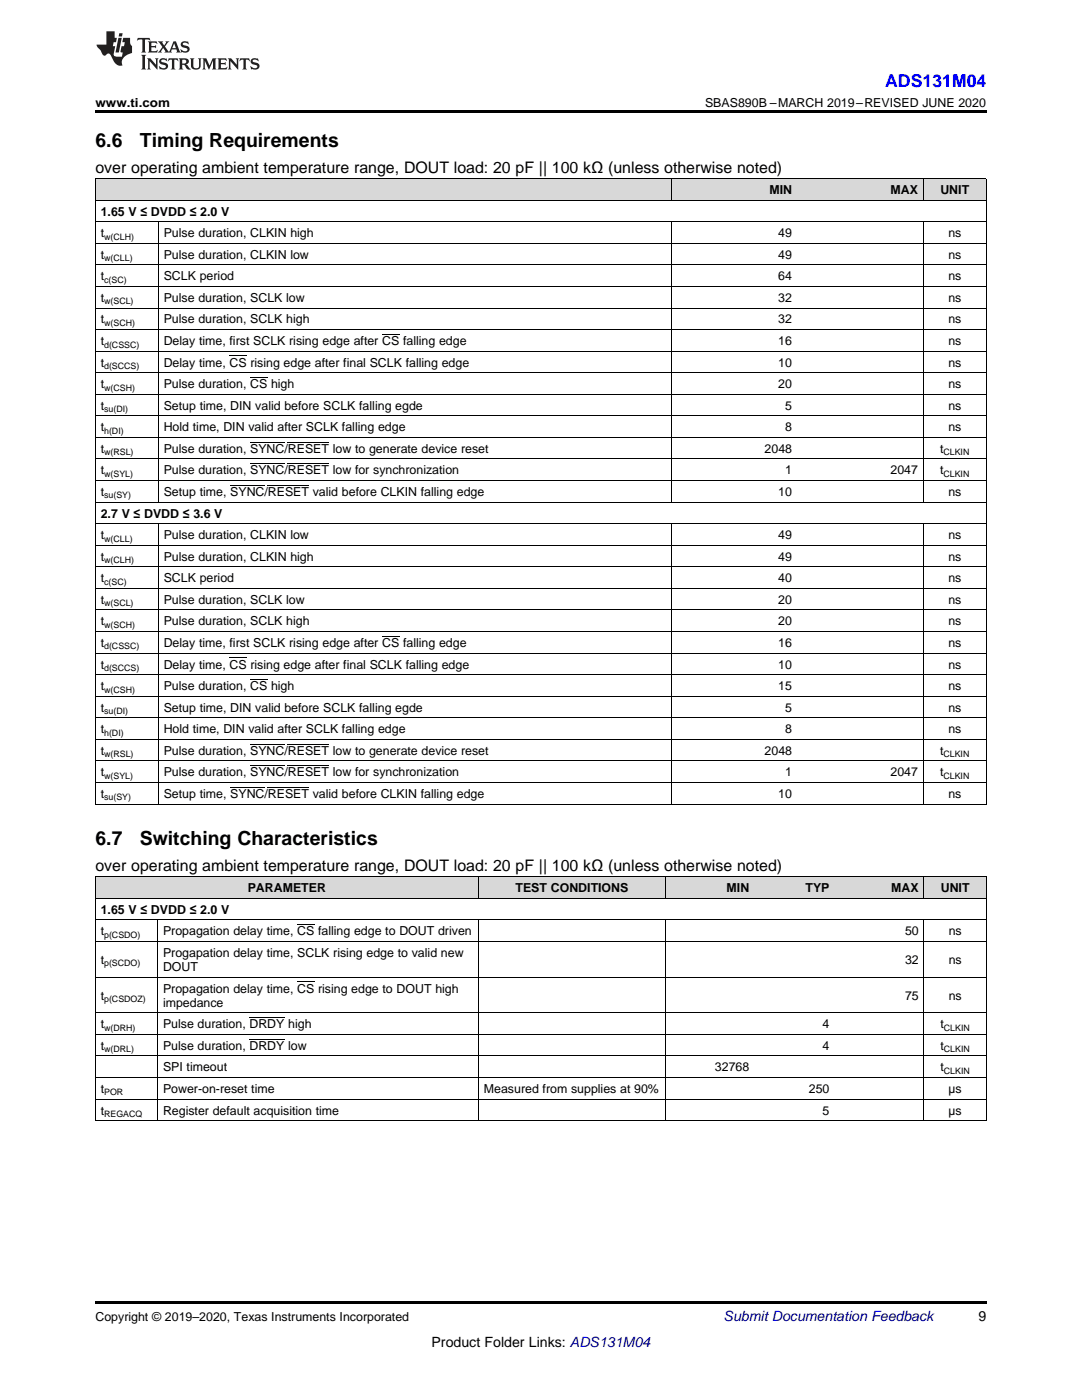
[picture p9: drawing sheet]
<svg xmlns="http://www.w3.org/2000/svg" width="216mm" height="279mm" viewBox="0 0 216 279" stroke-linecap="round" stroke-linejoin="round" font-family="sans-serif">
<defs><g id="words">
<g font-size="3.9">
<text x="19" y="29.3">6.6</text>
<text x="27.9" y="29.3">Timing Requirements</text>
<text x="19" y="168.6">6.7</text>
<text x="27.9" y="168.6">Switching Characteristics</text>
</g>
<text font-size="3.5" fill="#00f" x="176.6" y="17.3">ADS131M04</text>
<g font-size="3.2">
<text x="19" y="34.4">over operating ambient temperature range, DOUT load: 20 pF || 100 kΩ (unless otherwise noted)</text>
<text x="19" y="173.7">over operating ambient temperature range, DOUT load: 20 pF || 100 kΩ (unless otherwise noted)</text>
</g>
<text font-size="2.8" fill="#0000c8" x="144.4" y="263.6">Submit Documentation Feedback</text>
<g font-size="2.8">
<text x="195.3" y="263.6">9</text>
<text x="86.1" y="268.9">Product Folder Links: ADS131M04</text>
</g>
<g font-size="2.5">
<text x="19" y="21.4">www.ti.com</text>
<text x="140.7" y="21.4">SBAS890B –MARCH 2019–REVISED JUNE 2020</text>
<text x="153.5" y="38.7">MIN</text>
<text x="177.7" y="38.7">MAX</text>
<text x="187.6" y="38.7">UNIT</text>
<text x="20.1" y="43">1.65 V ≤ DVDD ≤ 2.0 V</text>
<text x="20.1" y="47.3">t</text>
<text x="32.7" y="47.3">Pulse duration, CLKIN high</text>
<text x="155.3" y="47.3">49</text>
<text x="189.2" y="47.3">ns</text>
<text x="20.1" y="51.6">t</text>
<text x="32.7" y="51.6">Pulse duration, CLKIN low</text>
<text x="155.3" y="51.6">49</text>
<text x="189.2" y="51.6">ns</text>
<text x="20.1" y="56">t</text>
<text x="32.7" y="56">SCLK period</text>
<text x="155.3" y="56">64</text>
<text x="189.2" y="56">ns</text>
<text x="20.1" y="60.3">t</text>
<text x="20.1" y="64.6">t</text>
<text x="32.7" y="60.3">Pulse duration, SCLK low</text>
<text x="32.7" y="64.6">Pulse duration, SCLK high</text>
<text x="155.3" y="60.3">32</text>
<text x="155.3" y="64.6">32</text>
<text x="189.2" y="60.3">ns</text>
<text x="189.2" y="64.6">ns</text>
<text x="20.1" y="68.9">t</text>
<text x="32.7" y="68.9">Delay time, first SCLK rising edge after CS falling edge</text>
<text x="155.3" y="68.9">16</text>
<text x="189.2" y="68.9">ns</text>
<text x="20.1" y="73.2">t</text>
<text x="20.1" y="77.5">t</text>
<text x="32.7" y="73.2">Delay time, CS rising edge after final SCLK falling edge</text>
<text x="32.7" y="77.5">Pulse duration, CS high</text>
<text x="155.3" y="73.2">10</text>
<text x="155.3" y="77.5">20</text>
<text x="189.2" y="73.2">ns</text>
<text x="189.2" y="77.5">ns</text>
<text x="20.1" y="81.8">t</text>
<text x="32.7" y="81.8">Setup time, DIN valid before SCLK falling egde</text>
<text x="156.7" y="81.8">5</text>
<text x="189.2" y="81.8">ns</text>
<text x="20.1" y="86.1">t</text>
<text x="32.7" y="86.1">Hold time, DIN valid after SCLK falling edge</text>
<text x="156.7" y="86.1">8</text>
<text x="189.2" y="86.1">ns</text>
<text x="20.1" y="90.4">t</text>
<text x="20.1" y="94.7">t</text>
<text x="32.7" y="90.4">Pulse duration, SYNC/RESET low to generate device reset</text>
<text x="32.7" y="94.7">Pulse duration, SYNC/RESET low for synchronization</text>
<text x="152.6" y="90.4">2048</text>
<text x="156.7" y="94.7">1</text>
<text x="177.7" y="94.7">2047</text>
<text x="187.6" y="90.4">t</text>
<text x="187.6" y="94.7">t</text>
<text x="20.1" y="99">t</text>
<text x="32.7" y="99">Setup time, SYNC/RESET valid before CLKIN falling edge</text>
<text x="155.3" y="99">10</text>
<text x="189.2" y="99">ns</text>
<text x="20.1" y="103.3">2.7 V ≤ DVDD ≤ 3.6 V</text>
<text x="20.1" y="107.6">t</text>
<text x="32.7" y="107.6">Pulse duration, CLKIN low</text>
<text x="155.3" y="107.6">49</text>
<text x="189.2" y="107.6">ns</text>
<text x="20.1" y="111.9">t</text>
<text x="32.7" y="111.9">Pulse duration, CLKIN high</text>
<text x="155.3" y="111.9">49</text>
<text x="189.2" y="111.9">ns</text>
<text x="20.1" y="116.2">t</text>
<text x="32.7" y="116.2">SCLK period</text>
<text x="155.3" y="116.2">40</text>
<text x="189.2" y="116.2">ns</text>
<text x="20.1" y="120.5">t</text>
<text x="20.1" y="124.8">t</text>
<text x="32.7" y="120.5">Pulse duration, SCLK low</text>
<text x="32.7" y="124.8">Pulse duration, SCLK high</text>
<text x="155.3" y="120.5">20</text>
<text x="155.3" y="124.8">20</text>
<text x="189.2" y="120.5">ns</text>
<text x="189.2" y="124.8">ns</text>
<text x="20.1" y="129.1">t</text>
<text x="32.7" y="129.1">Delay time, first SCLK rising edge after CS falling edge</text>
<text x="155.3" y="129.1">16</text>
<text x="189.2" y="129.1">ns</text>
<text x="20.1" y="133.4">t</text>
<text x="20.1" y="137.7">t</text>
<text x="32.7" y="133.4">Delay time, CS rising edge after final SCLK falling edge</text>
<text x="32.7" y="137.7">Pulse duration, CS high</text>
<text x="155.3" y="133.4">10</text>
<text x="155.3" y="137.7">15</text>
<text x="189.2" y="133.4">ns</text>
<text x="189.2" y="137.7">ns</text>
<text x="20.1" y="142">t</text>
<text x="32.7" y="142">Setup time, DIN valid before SCLK falling egde</text>
<text x="156.7" y="142">5</text>
<text x="189.2" y="142">ns</text>
<text x="20.1" y="146.3">t</text>
<text x="32.7" y="146.3">Hold time, DIN valid after SCLK falling edge</text>
<text x="156.7" y="146.3">8</text>
<text x="189.2" y="146.3">ns</text>
<text x="20.1" y="150.6">t</text>
<text x="20.1" y="154.9">t</text>
<text x="32.7" y="150.6">Pulse duration, SYNC/RESET low to generate device reset</text>
<text x="32.7" y="154.9">Pulse duration, SYNC/RESET low for synchronization</text>
<text x="152.6" y="150.6">2048</text>
<text x="156.7" y="154.9">1</text>
<text x="177.7" y="154.9">2047</text>
<text x="187.6" y="150.6">t</text>
<text x="187.6" y="154.9">t</text>
<text x="20.1" y="159.2">t</text>
<text x="32.7" y="159.2">Setup time, SYNC/RESET valid before CLKIN falling edge</text>
<text x="155.3" y="159.2">10</text>
<text x="189.2" y="159.2">ns</text>
<text x="49.4" y="178">PARAMETER</text>
<text x="102.9" y="178">TEST CONDITIONS</text>
<text x="145" y="178">MIN</text>
<text x="160.7" y="178">TYP</text>
<text x="177.8" y="178">MAX</text>
<text x="187.7" y="178">UNIT</text>
<text x="20.1" y="182.4">1.65 V ≤ DVDD ≤ 2.0 V</text>
<text x="20.1" y="186.7">t</text>
<text x="32.5" y="186.7">Propagation delay time, CS falling edge to DOUT driven</text>
<text x="32.5" y="191">Progapation delay time, SCLK rising edge to valid new</text>
<text x="180.6" y="186.7">50</text>
<text x="189.3" y="186.7">ns</text>
<text x="20.1" y="192.4">t</text>
<text x="32.5" y="193.8">DOUT</text>
<text x="180.6" y="192.4">32</text>
<text x="189.3" y="192.4">ns</text>
<text x="20.1" y="199.5">t</text>
<text x="32.5" y="198.1">Propagation delay time, CS rising edge to DOUT high</text>
<text x="32.5" y="200.9">impedance</text>
<text x="180.6" y="199.5">75</text>
<text x="189.3" y="199.5">ns</text>
<text x="20.1" y="205.2">t</text>
<text x="20.1" y="209.5">t</text>
<text x="32.5" y="205.2">Pulse duration, DRDY high</text>
<text x="32.5" y="209.5">Pulse duration, DRDY low</text>
<text x="164.1" y="205.2">4</text>
<text x="164.1" y="209.5">4</text>
<text x="187.7" y="205.2">t</text>
<text x="187.7" y="209.5">t</text>
<text x="32.5" y="213.8">SPI timeout</text>
<text x="142.7" y="213.8">32768</text>
<text x="187.7" y="213.8">t</text>
<text x="20.1" y="218.1">t</text>
<text x="32.5" y="218.1">Power-on-reset time</text>
<text x="96.6" y="218.1">Measured from supplies at 90%</text>
<text x="161.4" y="218.1">250</text>
<text x="189.3" y="218.1">µs</text>
<text x="20.1" y="222.4">t</text>
<text x="32.5" y="222.4">Register default acquisition time</text>
<text x="164.1" y="222.4">5</text>
<text x="189.3" y="222.4">µs</text>
<text x="19" y="263.6">Copyright © 2019–2020, Texas Instruments Incorporated</text>
</g>
<g font-size="1.8">
<text x="20.8" y="47.8">w(CLH)</text>
<text x="20.8" y="52.1">w(CLL)</text>
<text x="20.8" y="56.4">c(SC)</text>
<text x="20.8" y="60.7">w(SCL)</text>
<text x="20.8" y="65.1">w(SCH)</text>
<text x="20.8" y="69.4">d(CSSC)</text>
<text x="20.8" y="73.7">d(SCCS)</text>
<text x="20.8" y="78">w(CSH)</text>
<text x="20.8" y="82.3">su(DI)</text>
<text x="20.8" y="86.6">h(DI)</text>
<text x="20.8" y="90.9">w(RSL)</text>
<text x="20.8" y="95.2">w(SYL)</text>
<text x="188.2" y="90.9">CLKIN</text>
<text x="188.2" y="95.2">CLKIN</text>
<text x="20.8" y="99.5">su(SY)</text>
<text x="20.8" y="108.1">w(CLL)</text>
<text x="20.8" y="112.4">w(CLH)</text>
<text x="20.8" y="116.7">c(SC)</text>
<text x="20.8" y="121">w(SCL)</text>
<text x="20.8" y="125.3">w(SCH)</text>
<text x="20.8" y="129.6">d(CSSC)</text>
<text x="20.8" y="133.9">d(SCCS)</text>
<text x="20.8" y="138.2">w(CSH)</text>
<text x="20.8" y="142.5">su(DI)</text>
<text x="20.8" y="146.8">h(DI)</text>
<text x="20.8" y="151.1">w(RSL)</text>
<text x="20.8" y="155.4">w(SYL)</text>
<text x="188.2" y="151.1">CLKIN</text>
<text x="188.2" y="155.4">CLKIN</text>
<text x="20.8" y="159.7">su(SY)</text>
<text x="20.8" y="187.1">p(CSDO)</text>
<text x="20.8" y="192.9">p(SCDO)</text>
<text x="20.8" y="200">p(CSDOZ)</text>
<text x="20.8" y="205.7">w(DRH)</text>
<text x="188.3" y="205.7">CLKIN</text>
<text x="20.8" y="210">w(DRL)</text>
<text x="188.3" y="210">CLKIN</text>
<text x="188.3" y="214.3">CLKIN</text>
<text x="20.8" y="218.6">POR</text>
<text x="20.8" y="222.9">REGACQ</text>
</g>
</g></defs>
<g fill="#d8d8d8">
<path d="M19 175h12.5v4.3h-12.5z"/>
<path d="M31.5 175h64v4.3h-64z"/>
<path d="M95.5 175h37.3v4.3h-37.3z"/>
<path d="M132.8 175h17.8v4.3h-17.8z"/>
<path d="M150.6 175h16v4.3h-16z"/>
<path d="M166.6 175h17.8v4.3h-17.8z"/>
<path d="M184.4 175h12.4v4.3h-12.4z"/>
<path d="M19 35.7h12.6v4.3h-12.6z"/>
<path d="M31.6 35.7h102.4v4.3h-102.4z"/>
<path d="M134 35.7h25.1v4.3h-25.1z"/>
<path d="M159.1 35.7h25.2v4.3h-25.2z"/>
<path d="M184.3 35.7h12.5v4.3h-12.5z"/>
</g>
<path d="M19 22h177.8v.5h-177.8zM19 160.5h.2zM133.9 160.5h.1zM159 160.5h.1zM184.1 160.5h.2zM196.7 160.5h.1zM19 259.7h177.8v.5h-177.8z" fill="#000"/>
<g fill="none" stroke="#000" stroke-width=".2">
<path d="M19 40h177.8M19 35.6h177.8M19.1 35.7v124.8M133.9 35.7v4.3M184.2 35.7v4.3M196.8 35.7v124.8M19 57.2h177.8M19 52.9h177.8M19 48.6h177.8M19 44.3h177.8M31.6 44.3v56M133.9 44.3v56"/>
<path d="M184.2 44.3v56M19 78.7h177.8M19 74.4h177.8M19 70.1h177.8M19 65.8h177.8M19 61.5h177.8M19 95.9h177.8M19 91.6h177.8M19 87.3h177.8M19 83h177.8M19 117.4h177.8M19 113.1h177.8"/>
<path d="M19 108.8h177.8M19 104.5h177.8M19 100.2h177.8M31.6 104.5v56M133.9 104.5v56M184.2 104.5v56M19 138.9h177.8M19 134.6h177.8M19 130.3h177.8M19 126h177.8M19 121.7h177.8M19 156.2h177.8"/>
<path d="M19 151.9h177.8M19 147.5h177.8M19 143.2h177.8M19 179.3h177.8M19 175h177.8M19 160.5h177.8M19.1 175v48.7M95.4 175v4.3M132.8 175v4.3M184.3 175v4.3M196.8 175v48.7M19 195h177.8"/>
<path d="M19 187.9h177.8M19 183.6h177.8M31.4 183.6v40.1M95.4 183.6v40.1M132.8 183.6v40.1M184.3 183.6v40.1M19 219.3h177.8M19 215h177.8M19 210.7h177.8M19 206.4h177.8M19 202.1h177.8M19 223.6h177.8"/>
</g>
<g fill="#231f20">
<path d="M27.5 7.6l-.1 .5 .4-.2h.6v.1v2.1l-.2 .4h1l-.3-.4v-2.1l.1-.1h.5l.5 .2-.2-.5zM29.5 8.3l.2 .3v1.5l-.2 .4h1.8l.2-.6a1.04 1.04 0 0 1-1.3 .2v-.7h.6l.3 .2v-.6l-.3 .2h-.6v-.6l.8-.1 .4 .3-.2-.5zM31.5 8.3l.9 1.1-.9 1.1h.8l-.2-.2 .5-.7 .4 .7-.2 .2h1.5l-.1-.2 .1-.4h.9l.1 .4-.2 .2h1l-.3-.3-.7-1.9h-.5l-.9 2-.8-1 .9-1h-.8l.1 .3-.3 .5-.4-.6 .2-.2zM34.7 8.6l.4 1h-.7zM36.3 8.4a.63 .63 0 0 0-.2 .7 .63 .63 0 0 0 .6 .4l.6 .2 .1 .2a.75 .75 0 0 1-.7 .4 .75 .75 0 0 1-.6-.5l.1 .7 .1-.1a1.11 1.11 0 0 0 1.5-.6 1.13 1.13 0 0 0-1.2-.8l-.1-.4a1.04 1.04 0 0 1 1.2 .2l-.2-.5-.1 .1-.5-.2zM28.2 10.9l.2 .4v2.2l-.2 .4h1l-.3-.4v-2.2l.3-.4zM29.3 11.6l.3 .4v1.5l-.3 .4h.8l-.2-.4v-1.3l1.5 1.7v-1.9l.2-.4h-.7l.2 .4v.9l-1.1-1.3zM32 11.8a.62 .62 0 0 0-.2 .7 .62 .62 0 0 0 .6 .4l.6 .1 .1 .3a.76 .76 0 0 1-.7 .3 .76 .76 0 0 1-.6-.4l.1 .7 .1-.1a1.11 1.11 0 0 0 1.5-.6 1.13 1.13 0 0 0-1.2-.8l-.1-.4a1.04 1.04 0 0 1 1.2 .2l-.2-.6-.1 .1-.5-.1zM33.7 11.6l-.2 .6a.61 .61 0 0 1 .8-.3v1.6l-.2 .4h.9l-.2-.4v-1.6a.63 .63 0 0 1 .8 .3l-.2-.6zM35.6 11.6l.3 .4v1.5l-.3 .4h1l-.2-.2v-.8l.5 .2a.76 .76 0 0 0 1.2 .7l-1-1a.58 .58 0 0 0 .6-.5 .58 .58 0 0 0-.5-.6zM36.4 11.9h.1a.45 .45 0 0 1 .5 .1 .45 .45 0 0 1 .1 .5l-.7 .2zM37.9 11.6l.2 .2a2.17 2.17 0 0 0 .3 1.9 .99 .99 0 0 0 1.6-.6v-1.1l.2-.4h-.7l.2 .2a1.92 1.92 0 0 1-.2 1.8 .6 .6 0 0 1-.9-.5v-1.1l.2-.4zM40.4 11.6l.2 .4v1.5l-.2 .4h.7l-.2-.4v-1.4l.8 1.8 .8-1.8v1.4l-.2 .4h.9l-.2-.4v-1.5l.2-.4h-.8l-.6 1.5-.6-1.5zM43.4 11.6l.2 .4v1.5l-.2 .4h1.8l.2-.6a1.04 1.04 0 0 1-1.3 .1v-.6h.5l.4 .2v-.6l-.4 .2h-.5v-.7h.8l.3 .3-.1-.6zM45.5 11.6l.2 .4v1.5l-.2 .4h.7l-.2-.4v-1.3l1.5 1.7v-1.9l.2-.4h-.7l.2 .4v.9l-1.1-1.3zM47.9 11.6l-.1 .6a.61 .61 0 0 1 .8-.3v1.6l-.3 .4h1l-.3-.4 .1-1.6a.63 .63 0 0 1 .7 .3l-.1-.6zM50.2 11.8a.62 .62 0 0 0-.2 .7 .62 .62 0 0 0 .6 .4l.6 .1 .2 .3a.76 .76 0 0 1-.8 .3 .76 .76 0 0 1-.6-.4l.1 .7 .2-.1a1.11 1.11 0 0 0 1.5-.6 1.13 1.13 0 0 0-1.3-.8l-.1-.4a1.04 1.04 0 0 1 1.2 .2l-.1-.6-.2 .1-.5-.1z"/>
<path d="M21.2 6.3v2.6h-1.9l.1 .4 .7 .9a.91 .91 0 0 0 1 .8 .56 .56 0 0 1 .5-.3 .56 .56 0 0 1 .5 .3l.4 .8a1.53 1.53 0 0 0 1.9 1.2 1.54 1.54 0 0 1 1-2.1l.9-.3v-1.4a1.52 1.52 0 0 1-.3-1.6h-1.4l-.2 .8h.5l-.2 .8h-.4l-.2 1v.2l.4 .1-.2 .8a1.93 1.93 0 0 1-1.6-.3l.3-1.8h-.5l.2-.8h.4l.2-.8h-.4v-1.3zM23.6 7.6l-.6 2.9h.7l.6-2.9zM23.8 6.6l-.1 .7h.6l.2-.7z"/>
</g>
<g fill="none" stroke="#000" stroke-width=".2">
<path d="M45.8 71h3.4M49.9 75.3h3.4M76.3 66.7h3.4M45.9 96.8h6.9M49.9 92.5h6.9M49.9 88.2h6.9M53.4 96.8h8.3M57.4 92.5h8.3M57.4 88.2h8.3M45.8 131.3h3.4M49.9 135.6h3.4M76.3 127h3.4"/>
<path d="M45.9 157.1h6.9M49.9 152.8h6.9M49.9 148.5h6.9M53.4 157.1h8.3M57.4 152.8h8.3M57.4 148.5h8.3M59.3 195.9h3.4M59.3 184.5h3.4M49.8 207.4h7M49.8 203.1h7"/>
</g>
<use href="#words"/>
</svg>
